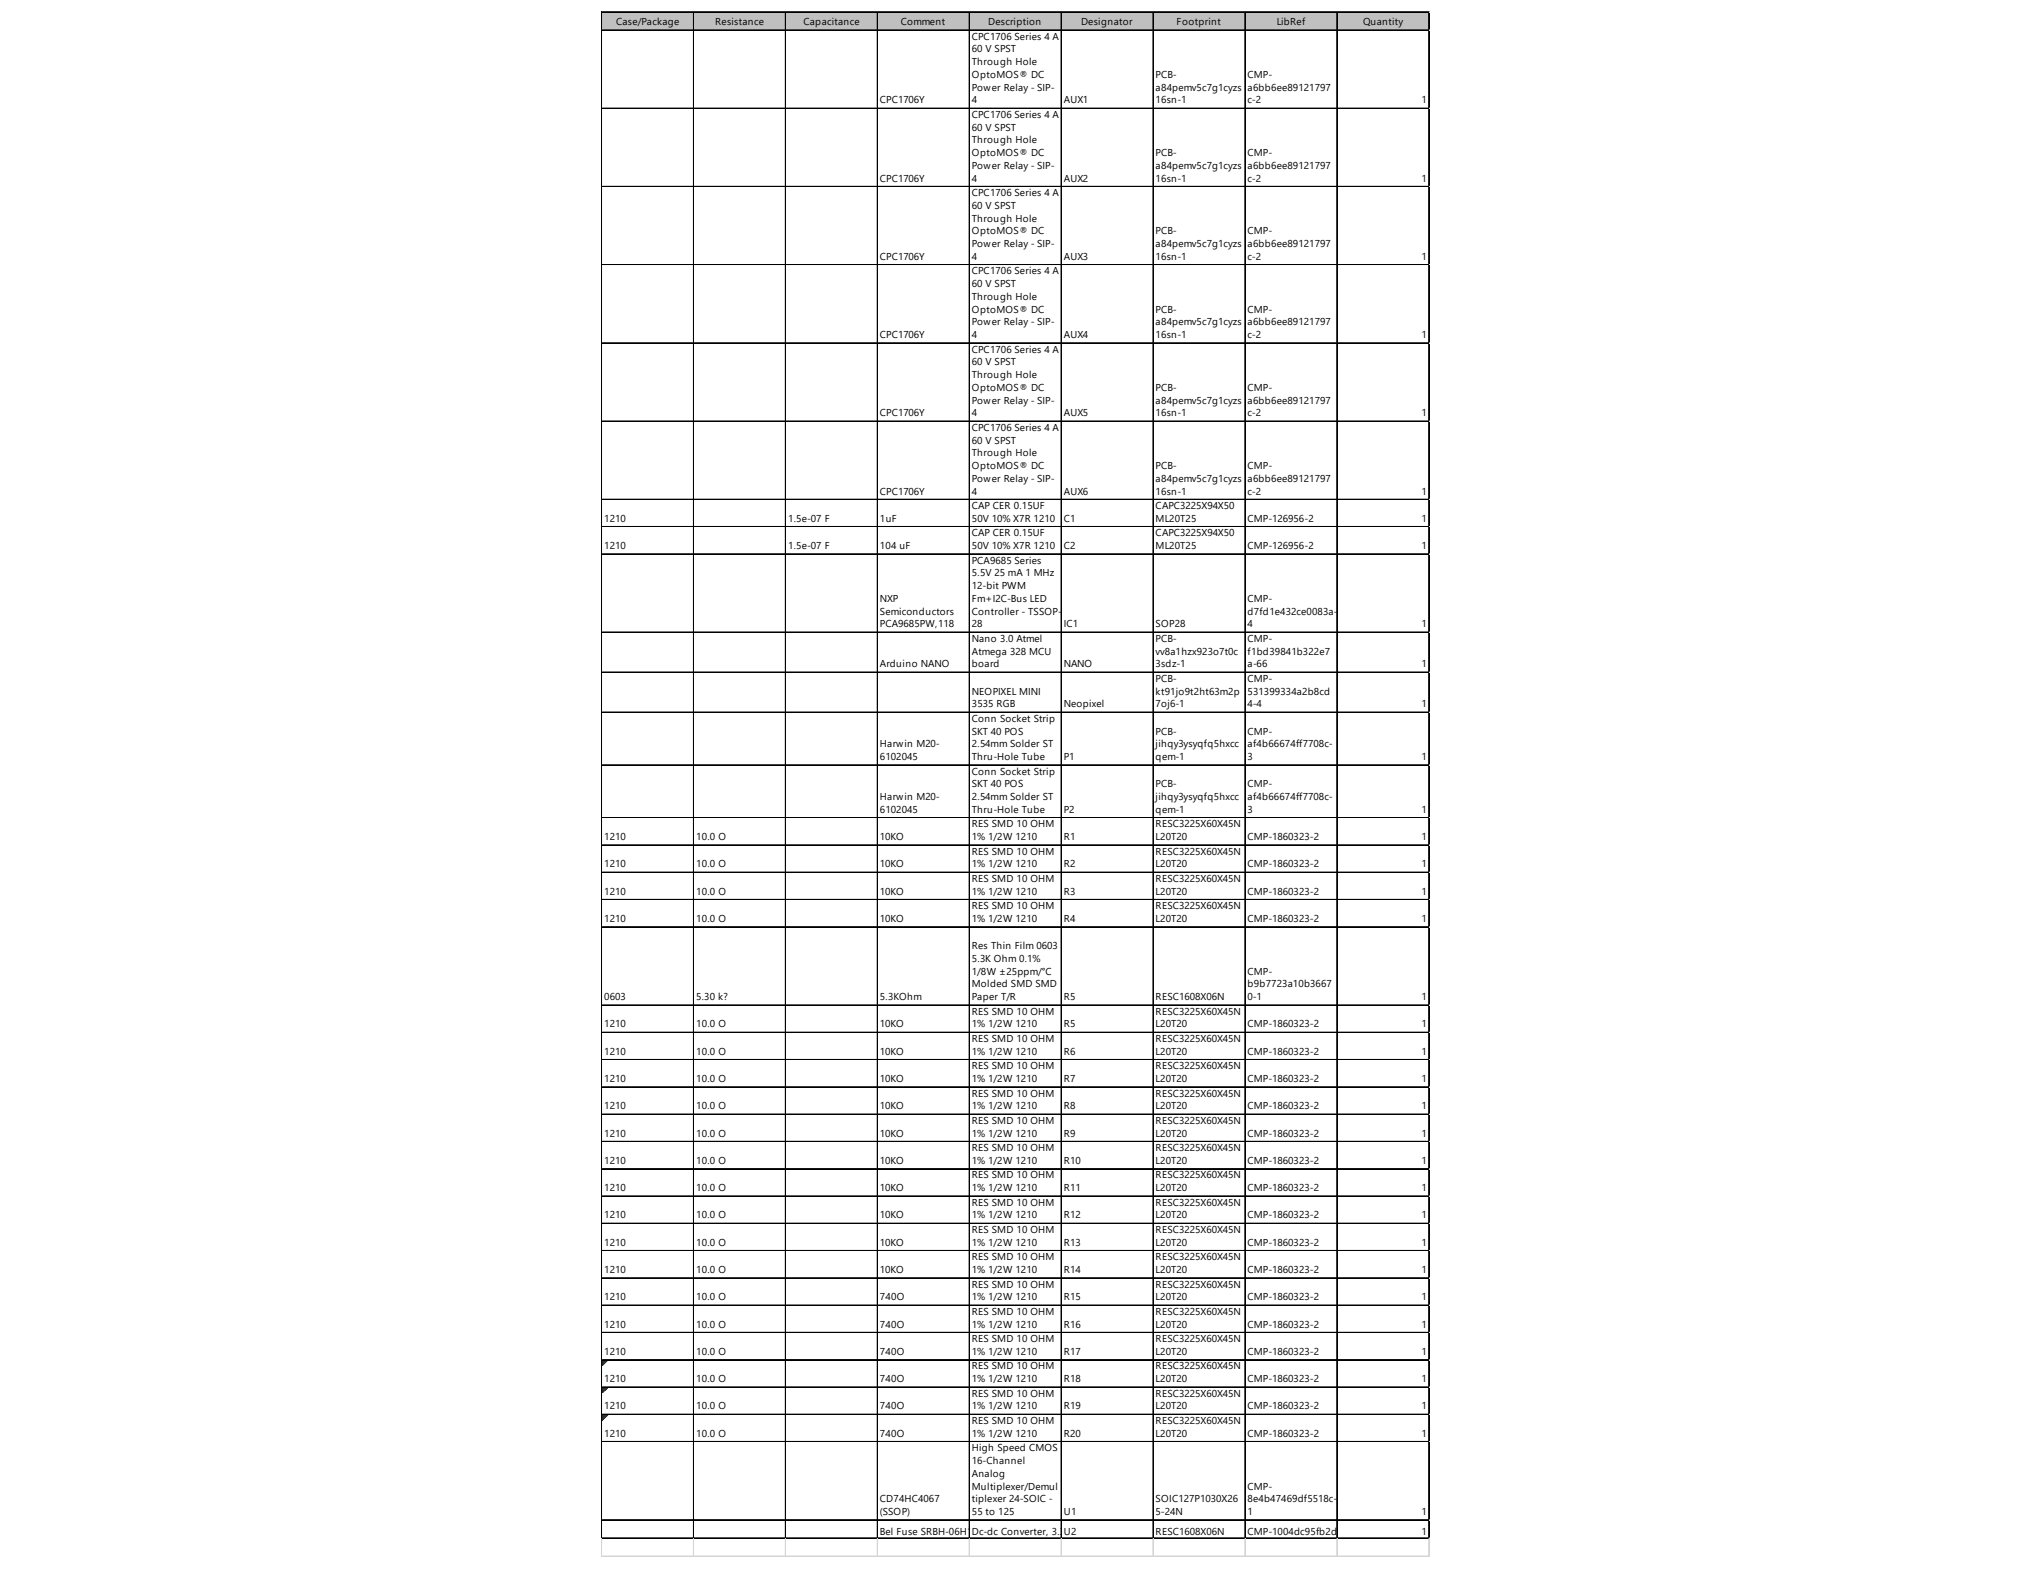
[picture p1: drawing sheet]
<svg xmlns="http://www.w3.org/2000/svg" width="279mm" height="216mm" viewBox="0 0 279 216" stroke-linecap="round" stroke-linejoin="round" font-family="sans-serif">
<defs><g id="words">
<g font-size="1.4">
<text x="84.6" y="3.5">Case/Package</text>
<text x="98.2" y="3.5">Resistance</text>
<text x="110.3" y="3.5">Capacitance</text>
<text x="123.7" y="3.5">Comment</text>
<text x="133.4" y="5.5">CPC1706 Series 4 A</text>
<text x="135.7" y="3.5">Description</text>
<text x="148.4" y="3.5">Designator</text>
<text x="161.5" y="3.5">Footprint</text>
<text x="175.3" y="3.5">LibRef</text>
<text x="187.2" y="3.5">Quantity</text>
<text x="133.4" y="7.2">60 V SPST</text>
<text x="133.4" y="9">Through Hole</text>
<text x="133.4" y="10.7">OptoMOS® DC</text>
<text x="158.7" y="10.7">PCB-</text>
<text x="171.3" y="10.7">CMP-</text>
<text x="120.8" y="14.2">CPC1706Y</text>
<text x="133.4" y="12.4">Power Relay - SIP-</text>
<text x="133.4" y="14.2">4</text>
<text x="133.4" y="16.2">CPC1706 Series 4 A</text>
<text x="133.4" y="17.9">60 V SPST</text>
<text x="146.1" y="14.2">AUX1</text>
<text x="158.7" y="12.4">a84pemv5c7g1cyzs</text>
<text x="158.7" y="14.2">16sn-1</text>
<text x="171.3" y="12.4">a6bb6ee89121797</text>
<text x="171.3" y="14.2">c-2</text>
<text x="195.1" y="14.2">1</text>
<text x="133.4" y="19.7">Through Hole</text>
<text x="133.4" y="21.4">OptoMOS® DC</text>
<text x="133.4" y="23.2">Power Relay - SIP-</text>
<text x="158.7" y="21.4">PCB-</text>
<text x="158.7" y="23.2">a84pemv5c7g1cyzs</text>
<text x="171.3" y="21.4">CMP-</text>
<text x="171.3" y="23.2">a6bb6ee89121797</text>
<text x="120.8" y="24.9">CPC1706Y</text>
<text x="133.4" y="24.9">4</text>
<text x="133.4" y="26.9">CPC1706 Series 4 A</text>
<text x="133.4" y="28.7">60 V SPST</text>
<text x="146.1" y="24.9">AUX2</text>
<text x="158.7" y="24.9">16sn-1</text>
<text x="171.3" y="24.9">c-2</text>
<text x="195.1" y="24.9">1</text>
<text x="120.8" y="35.7">CPC1706Y</text>
<text x="133.4" y="30.4">Through Hole</text>
<text x="133.4" y="32.2">OptoMOS® DC</text>
<text x="133.4" y="33.9">Power Relay - SIP-</text>
<text x="133.4" y="35.7">4</text>
<text x="146.1" y="35.7">AUX3</text>
<text x="158.7" y="32.2">PCB-</text>
<text x="158.7" y="33.9">a84pemv5c7g1cyzs</text>
<text x="158.7" y="35.7">16sn-1</text>
<text x="171.3" y="32.2">CMP-</text>
<text x="171.3" y="33.9">a6bb6ee89121797</text>
<text x="171.3" y="35.7">c-2</text>
<text x="195.1" y="35.7">1</text>
<text x="133.4" y="37.7">CPC1706 Series 4 A</text>
<text x="133.4" y="39.4">60 V SPST</text>
<text x="133.4" y="41.2">Through Hole</text>
<text x="120.8" y="46.4">CPC1706Y</text>
<text x="133.4" y="42.9">OptoMOS® DC</text>
<text x="133.4" y="44.7">Power Relay - SIP-</text>
<text x="133.4" y="46.4">4</text>
<text x="146.1" y="46.4">AUX4</text>
<text x="158.7" y="42.9">PCB-</text>
<text x="158.7" y="44.7">a84pemv5c7g1cyzs</text>
<text x="158.7" y="46.4">16sn-1</text>
<text x="171.3" y="42.9">CMP-</text>
<text x="171.3" y="44.7">a6bb6ee89121797</text>
<text x="171.3" y="46.4">c-2</text>
<text x="195.1" y="46.4">1</text>
<text x="133.4" y="48.4">CPC1706 Series 4 A</text>
<text x="133.4" y="50.1">60 V SPST</text>
<text x="133.4" y="51.9">Through Hole</text>
<text x="133.4" y="53.6">OptoMOS® DC</text>
<text x="158.7" y="53.6">PCB-</text>
<text x="171.3" y="53.6">CMP-</text>
<text x="120.8" y="57.1">CPC1706Y</text>
<text x="133.4" y="55.4">Power Relay - SIP-</text>
<text x="133.4" y="57.1">4</text>
<text x="133.4" y="59.1">CPC1706 Series 4 A</text>
<text x="146.1" y="57.1">AUX5</text>
<text x="158.7" y="55.4">a84pemv5c7g1cyzs</text>
<text x="158.7" y="57.1">16sn-1</text>
<text x="171.3" y="55.4">a6bb6ee89121797</text>
<text x="171.3" y="57.1">c-2</text>
<text x="195.1" y="57.1">1</text>
<text x="133.4" y="60.9">60 V SPST</text>
<text x="133.4" y="62.6">Through Hole</text>
<text x="133.4" y="64.4">OptoMOS® DC</text>
<text x="158.7" y="64.4">PCB-</text>
<text x="171.3" y="64.4">CMP-</text>
<text x="83" y="71.6">1210</text>
<text x="108.2" y="71.6">1.5e-07 F</text>
<text x="120.8" y="67.9">CPC1706Y</text>
<text x="120.8" y="71.6">1uF</text>
<text x="133.4" y="66.1">Power Relay - SIP-</text>
<text x="133.4" y="67.9">4</text>
<text x="133.4" y="69.9">CAP CER 0.15UF</text>
<text x="133.4" y="71.6">50V 10% X7R 1210</text>
<text x="146.1" y="67.9">AUX6</text>
<text x="146.1" y="71.6">C1</text>
<text x="158.7" y="66.1">a84pemv5c7g1cyzs</text>
<text x="158.7" y="67.9">16sn-1</text>
<text x="158.7" y="69.9">CAPC3225X94X50</text>
<text x="158.7" y="71.6">ML20T25</text>
<text x="171.3" y="66.1">a6bb6ee89121797</text>
<text x="171.3" y="67.9">c-2</text>
<text x="171.3" y="71.6">CMP-126956-2</text>
<text x="195.1" y="67.9">1</text>
<text x="195.1" y="71.6">1</text>
<text x="83" y="75.4">1210</text>
<text x="108.2" y="75.4">1.5e-07 F</text>
<text x="120.8" y="75.4">104 uF</text>
<text x="133.4" y="73.6">CAP CER 0.15UF</text>
<text x="133.4" y="75.4">50V 10% X7R 1210</text>
<text x="133.4" y="77.4">PCA9685 Series</text>
<text x="146.1" y="75.4">C2</text>
<text x="158.7" y="73.6">CAPC3225X94X50</text>
<text x="158.7" y="75.4">ML20T25</text>
<text x="171.3" y="75.4">CMP-126956-2</text>
<text x="195.1" y="75.4">1</text>
<text x="120.8" y="82.6">NXP</text>
<text x="133.4" y="79.1">5.5V 25 mA 1 MHz</text>
<text x="133.4" y="80.9">12-bit PWM</text>
<text x="133.4" y="82.6">Fm+I2C-Bus LED</text>
<text x="171.3" y="82.6">CMP-</text>
<text x="120.8" y="84.4">Semiconductors</text>
<text x="120.8" y="86.1">PCA9685PW,118</text>
<text x="133.4" y="84.4">Controller - TSSOP-</text>
<text x="133.4" y="86.1">28</text>
<text x="133.4" y="88.1">Nano 3.0 Atmel</text>
<text x="133.4" y="89.8">Atmega 328 MCU</text>
<text x="146.1" y="86.1">IC1</text>
<text x="158.7" y="86.1">SOP28</text>
<text x="158.7" y="88.1">PCB-</text>
<text x="158.7" y="89.8">vv8a1hzx923o7t0c</text>
<text x="171.3" y="84.4">d7fd1e432ce0083a-</text>
<text x="171.3" y="86.1">4</text>
<text x="171.3" y="88.1">CMP-</text>
<text x="171.3" y="89.8">f1bd39841b322e7</text>
<text x="195.1" y="86.1">1</text>
<text x="120.8" y="91.6">Arduino NANO</text>
<text x="133.4" y="91.6">board</text>
<text x="133.4" y="95.3">NEOPIXEL MINI</text>
<text x="146.1" y="91.6">NANO</text>
<text x="158.7" y="91.6">3sdz-1</text>
<text x="158.7" y="93.6">PCB-</text>
<text x="158.7" y="95.3">kt91jo9t2ht63m2p</text>
<text x="171.3" y="91.6">a-66</text>
<text x="171.3" y="93.6">CMP-</text>
<text x="171.3" y="95.3">531399334a2b8cd</text>
<text x="195.1" y="91.6">1</text>
<text x="133.4" y="97.1">3535 RGB</text>
<text x="133.4" y="99.1">Conn Socket Strip</text>
<text x="133.4" y="100.8">SKT 40 POS</text>
<text x="146.1" y="97.1">Neopixel</text>
<text x="158.7" y="97.1">7oj6-1</text>
<text x="158.7" y="100.8">PCB-</text>
<text x="171.3" y="97.1">4-4</text>
<text x="171.3" y="100.8">CMP-</text>
<text x="195.1" y="97.1">1</text>
<text x="120.8" y="102.6">Harwin M20-</text>
<text x="120.8" y="104.3">6102045</text>
<text x="133.4" y="102.6">2.54mm Solder ST</text>
<text x="133.4" y="104.3">Thru-Hole Tube</text>
<text x="133.4" y="106.3">Conn Socket Strip</text>
<text x="146.1" y="104.3">P1</text>
<text x="158.7" y="102.6">jihqy3ysyqfq5hxcc</text>
<text x="158.7" y="104.3">qem-1</text>
<text x="171.3" y="102.6">af4b66674ff7708c-</text>
<text x="171.3" y="104.3">3</text>
<text x="195.1" y="104.3">1</text>
<text x="120.8" y="109.8">Harwin M20-</text>
<text x="120.8" y="111.6">6102045</text>
<text x="133.4" y="108.1">SKT 40 POS</text>
<text x="133.4" y="109.8">2.54mm Solder ST</text>
<text x="133.4" y="111.6">Thru-Hole Tube</text>
<text x="133.4" y="113.6">RES SMD 10 OHM</text>
<text x="146.1" y="111.6">P2</text>
<text x="158.7" y="108.1">PCB-</text>
<text x="158.7" y="109.8">jihqy3ysyqfq5hxcc</text>
<text x="158.7" y="111.6">qem-1</text>
<text x="158.7" y="113.6">RESC3225X60X45N</text>
<text x="171.3" y="108.1">CMP-</text>
<text x="171.3" y="109.8">af4b66674ff7708c-</text>
<text x="171.3" y="111.6">3</text>
<text x="195.1" y="111.6">1</text>
<text x="83" y="115.3">1210</text>
<text x="83" y="119.1">1210</text>
<text x="95.6" y="115.3">10.0 O</text>
<text x="95.6" y="119.1">10.0 O</text>
<text x="120.8" y="115.3">10KO</text>
<text x="120.8" y="119.1">10KO</text>
<text x="133.4" y="115.3">1% 1/2W 1210</text>
<text x="133.4" y="117.3">RES SMD 10 OHM</text>
<text x="133.4" y="119.1">1% 1/2W 1210</text>
<text x="146.1" y="115.3">R1</text>
<text x="146.1" y="119.1">R2</text>
<text x="158.7" y="115.3">L20T20</text>
<text x="158.7" y="117.3">RESC3225X60X45N</text>
<text x="158.7" y="119.1">L20T20</text>
<text x="171.3" y="115.3">CMP-1860323-2</text>
<text x="171.3" y="119.1">CMP-1860323-2</text>
<text x="195.1" y="115.3">1</text>
<text x="195.1" y="119.1">1</text>
<text x="83" y="122.8">1210</text>
<text x="95.6" y="122.8">10.0 O</text>
<text x="120.8" y="122.8">10KO</text>
<text x="133.4" y="121.1">RES SMD 10 OHM</text>
<text x="133.4" y="122.8">1% 1/2W 1210</text>
<text x="133.4" y="124.8">RES SMD 10 OHM</text>
<text x="146.1" y="122.8">R3</text>
<text x="158.7" y="121.1">RESC3225X60X45N</text>
<text x="158.7" y="122.8">L20T20</text>
<text x="158.7" y="124.8">RESC3225X60X45N</text>
<text x="171.3" y="122.8">CMP-1860323-2</text>
<text x="195.1" y="122.8">1</text>
<text x="83" y="126.5">1210</text>
<text x="95.6" y="126.5">10.0 O</text>
<text x="120.8" y="126.5">10KO</text>
<text x="133.4" y="126.5">1% 1/2W 1210</text>
<text x="133.4" y="130.3">Res Thin Film 0603</text>
<text x="146.1" y="126.5">R4</text>
<text x="158.7" y="126.5">L20T20</text>
<text x="171.3" y="126.5">CMP-1860323-2</text>
<text x="195.1" y="126.5">1</text>
<text x="83" y="137.3">0603</text>
<text x="95.6" y="137.3">5.30 k?</text>
<text x="120.8" y="137.3">5.3KOhm</text>
<text x="133.4" y="132">5.3K Ohm 0.1%</text>
<text x="133.4" y="133.8">1/8W ±25ppm/°C</text>
<text x="133.4" y="135.5">Molded SMD SMD</text>
<text x="133.4" y="137.3">Paper T/R</text>
<text x="146.1" y="137.3">R5</text>
<text x="158.7" y="137.3">RESC1608X06N</text>
<text x="171.3" y="133.8">CMP-</text>
<text x="171.3" y="135.5">b9b7723a10b3667</text>
<text x="171.3" y="137.3">0-1</text>
<text x="195.1" y="137.3">1</text>
<text x="83" y="141">1210</text>
<text x="95.6" y="141">10.0 O</text>
<text x="120.8" y="141">10KO</text>
<text x="133.4" y="139.3">RES SMD 10 OHM</text>
<text x="133.4" y="141">1% 1/2W 1210</text>
<text x="133.4" y="143">RES SMD 10 OHM</text>
<text x="146.1" y="141">R5</text>
<text x="158.7" y="139.3">RESC3225X60X45N</text>
<text x="158.7" y="141">L20T20</text>
<text x="158.7" y="143">RESC3225X60X45N</text>
<text x="171.3" y="141">CMP-1860323-2</text>
<text x="195.1" y="141">1</text>
<text x="83" y="144.8">1210</text>
<text x="83" y="148.5">1210</text>
<text x="95.6" y="144.8">10.0 O</text>
<text x="95.6" y="148.5">10.0 O</text>
<text x="120.8" y="144.8">10KO</text>
<text x="120.8" y="148.5">10KO</text>
<text x="133.4" y="144.8">1% 1/2W 1210</text>
<text x="133.4" y="146.8">RES SMD 10 OHM</text>
<text x="133.4" y="148.5">1% 1/2W 1210</text>
<text x="146.1" y="144.8">R6</text>
<text x="146.1" y="148.5">R7</text>
<text x="158.7" y="144.8">L20T20</text>
<text x="158.7" y="146.8">RESC3225X60X45N</text>
<text x="158.7" y="148.5">L20T20</text>
<text x="171.3" y="144.8">CMP-1860323-2</text>
<text x="171.3" y="148.5">CMP-1860323-2</text>
<text x="195.1" y="144.8">1</text>
<text x="195.1" y="148.5">1</text>
<text x="83" y="152.3">1210</text>
<text x="95.6" y="152.3">10.0 O</text>
<text x="120.8" y="152.3">10KO</text>
<text x="133.4" y="150.5">RES SMD 10 OHM</text>
<text x="133.4" y="152.3">1% 1/2W 1210</text>
<text x="133.4" y="154.3">RES SMD 10 OHM</text>
<text x="146.1" y="152.3">R8</text>
<text x="158.7" y="150.5">RESC3225X60X45N</text>
<text x="158.7" y="152.3">L20T20</text>
<text x="158.7" y="154.3">RESC3225X60X45N</text>
<text x="171.3" y="152.3">CMP-1860323-2</text>
<text x="195.1" y="152.3">1</text>
<text x="83" y="156">1210</text>
<text x="83" y="159.8">1210</text>
<text x="95.6" y="156">10.0 O</text>
<text x="95.6" y="159.8">10.0 O</text>
<text x="120.8" y="156">10KO</text>
<text x="120.8" y="159.8">10KO</text>
<text x="133.4" y="156">1% 1/2W 1210</text>
<text x="133.4" y="158">RES SMD 10 OHM</text>
<text x="133.4" y="159.8">1% 1/2W 1210</text>
<text x="133.4" y="161.7">RES SMD 10 OHM</text>
<text x="146.1" y="156">R9</text>
<text x="146.1" y="159.8">R10</text>
<text x="158.7" y="156">L20T20</text>
<text x="158.7" y="158">RESC3225X60X45N</text>
<text x="158.7" y="159.8">L20T20</text>
<text x="158.7" y="161.7">RESC3225X60X45N</text>
<text x="171.3" y="156">CMP-1860323-2</text>
<text x="171.3" y="159.8">CMP-1860323-2</text>
<text x="195.1" y="156">1</text>
<text x="195.1" y="159.8">1</text>
<text x="83" y="163.5">1210</text>
<text x="83" y="167.2">1210</text>
<text x="95.6" y="163.5">10.0 O</text>
<text x="95.6" y="167.2">10.0 O</text>
<text x="120.8" y="163.5">10KO</text>
<text x="120.8" y="167.2">10KO</text>
<text x="133.4" y="163.5">1% 1/2W 1210</text>
<text x="133.4" y="165.5">RES SMD 10 OHM</text>
<text x="133.4" y="167.2">1% 1/2W 1210</text>
<text x="146.1" y="163.5">R11</text>
<text x="146.1" y="167.2">R12</text>
<text x="158.7" y="163.5">L20T20</text>
<text x="158.7" y="165.5">RESC3225X60X45N</text>
<text x="158.7" y="167.2">L20T20</text>
<text x="171.3" y="163.5">CMP-1860323-2</text>
<text x="171.3" y="167.2">CMP-1860323-2</text>
<text x="195.1" y="163.5">1</text>
<text x="195.1" y="167.2">1</text>
<text x="83" y="171">1210</text>
<text x="95.6" y="171">10.0 O</text>
<text x="120.8" y="171">10KO</text>
<text x="133.4" y="169.2">RES SMD 10 OHM</text>
<text x="133.4" y="171">1% 1/2W 1210</text>
<text x="133.4" y="173">RES SMD 10 OHM</text>
<text x="146.1" y="171">R13</text>
<text x="158.7" y="169.2">RESC3225X60X45N</text>
<text x="158.7" y="171">L20T20</text>
<text x="158.7" y="173">RESC3225X60X45N</text>
<text x="171.3" y="171">CMP-1860323-2</text>
<text x="195.1" y="171">1</text>
<text x="83" y="174.7">1210</text>
<text x="83" y="178.5">1210</text>
<text x="95.6" y="174.7">10.0 O</text>
<text x="95.6" y="178.5">10.0 O</text>
<text x="120.8" y="174.7">10KO</text>
<text x="120.8" y="178.5">740O</text>
<text x="133.4" y="174.7">1% 1/2W 1210</text>
<text x="133.4" y="176.7">RES SMD 10 OHM</text>
<text x="133.4" y="178.5">1% 1/2W 1210</text>
<text x="146.1" y="174.7">R14</text>
<text x="146.1" y="178.5">R15</text>
<text x="158.7" y="174.7">L20T20</text>
<text x="158.7" y="176.7">RESC3225X60X45N</text>
<text x="158.7" y="178.5">L20T20</text>
<text x="171.3" y="174.7">CMP-1860323-2</text>
<text x="171.3" y="178.5">CMP-1860323-2</text>
<text x="195.1" y="174.7">1</text>
<text x="195.1" y="178.5">1</text>
<text x="83" y="182.2">1210</text>
<text x="83" y="186">1210</text>
<text x="95.6" y="182.2">10.0 O</text>
<text x="95.6" y="186">10.0 O</text>
<text x="120.8" y="182.2">740O</text>
<text x="120.8" y="186">740O</text>
<text x="133.4" y="180.5">RES SMD 10 OHM</text>
<text x="133.4" y="182.2">1% 1/2W 1210</text>
<text x="133.4" y="184.2">RES SMD 10 OHM</text>
<text x="133.4" y="186">1% 1/2W 1210</text>
<text x="146.1" y="182.2">R16</text>
<text x="146.1" y="186">R17</text>
<text x="158.7" y="180.5">RESC3225X60X45N</text>
<text x="158.7" y="182.2">L20T20</text>
<text x="158.7" y="184.2">RESC3225X60X45N</text>
<text x="158.7" y="186">L20T20</text>
<text x="171.3" y="182.2">CMP-1860323-2</text>
<text x="171.3" y="186">CMP-1860323-2</text>
<text x="195.1" y="182.2">1</text>
<text x="195.1" y="186">1</text>
<text x="83" y="189.7">1210</text>
<text x="95.6" y="189.7">10.0 O</text>
<text x="120.8" y="189.7">740O</text>
<text x="133.4" y="188">RES SMD 10 OHM</text>
<text x="133.4" y="189.7">1% 1/2W 1210</text>
<text x="133.4" y="191.7">RES SMD 10 OHM</text>
<text x="146.1" y="189.7">R18</text>
<text x="158.7" y="188">RESC3225X60X45N</text>
<text x="158.7" y="189.7">L20T20</text>
<text x="158.7" y="191.7">RESC3225X60X45N</text>
<text x="171.3" y="189.7">CMP-1860323-2</text>
<text x="195.1" y="189.7">1</text>
<text x="83" y="193.5">1210</text>
<text x="83" y="197.2">1210</text>
<text x="95.6" y="193.5">10.0 O</text>
<text x="95.6" y="197.2">10.0 O</text>
<text x="120.8" y="193.5">740O</text>
<text x="120.8" y="197.2">740O</text>
<text x="133.4" y="193.5">1% 1/2W 1210</text>
<text x="133.4" y="195.5">RES SMD 10 OHM</text>
<text x="133.4" y="197.2">1% 1/2W 1210</text>
<text x="146.1" y="193.5">R19</text>
<text x="146.1" y="197.2">R20</text>
<text x="158.7" y="193.5">L20T20</text>
<text x="158.7" y="195.5">RESC3225X60X45N</text>
<text x="158.7" y="197.2">L20T20</text>
<text x="171.3" y="193.5">CMP-1860323-2</text>
<text x="171.3" y="197.2">CMP-1860323-2</text>
<text x="195.1" y="193.5">1</text>
<text x="195.1" y="197.2">1</text>
<text x="133.4" y="199.2">High Speed CMOS</text>
<text x="133.4" y="200.9">16-Channel</text>
<text x="133.4" y="202.7">Analog</text>
<text x="120.8" y="206.2">CD74HC4067</text>
<text x="120.8" y="207.9">(SSOP)</text>
<text x="133.4" y="204.4">Multiplexer/Demul</text>
<text x="133.4" y="206.2">tiplexer 24-SOIC -</text>
<text x="133.4" y="207.9">55 to 125</text>
<text x="146.1" y="207.9">U1</text>
<text x="158.7" y="206.2">SOIC127P1030X26</text>
<text x="158.7" y="207.9">5-24N</text>
<text x="171.3" y="204.4">CMP-</text>
<text x="171.3" y="206.2">8e4b47469df5518c-</text>
<text x="171.3" y="207.9">1</text>
<text x="195.1" y="207.9">1</text>
<text x="120.8" y="210.7">Bel Fuse SRBH-06H1A1R</text>
<text x="133.4" y="210.7">Dc-dc Converter, 3.3V</text>
<text x="146.1" y="210.7">U2to 5V, 6A</text>
<text x="158.7" y="210.7">RESC1608X06N</text>
<text x="171.3" y="210.7">CMP-1004dc95fb2d</text>
<text x="183.6" y="210.7">cfc3-1</text>
<text x="195.1" y="210.7">1</text>
</g>
</g></defs>
<path d="M82.7 1.7h113.6v2.5h-113.6z" fill="#c0c0c0"/>
<path d="M82.7 186.7h.8" fill="none" stroke="#008000" stroke-width=".14"/>
<path d="M82.7 186.7h.8v.2h-.8z" fill="#008000"/>
<path d="M82.7 186.9h.6" fill="none" stroke="#008000" stroke-width=".14"/>
<path d="M82.7 186.9h.6v.1h-.6z" fill="#008000"/>
<path d="M82.7 187h.5" fill="none" stroke="#008000" stroke-width=".14"/>
<path d="M82.7 187h.5v.1h-.5z" fill="#008000"/>
<path d="M82.7 187.1h.4" fill="none" stroke="#008000" stroke-width=".14"/>
<path d="M82.7 187.1h.4v.1h-.4z" fill="#008000"/>
<path d="M82.7 187.2h.3" fill="none" stroke="#008000" stroke-width=".14"/>
<path d="M82.7 187.2h.3v.2h-.3z" fill="#008000"/>
<path d="M82.7 187.4h.1" fill="none" stroke="#008000" stroke-width=".14"/>
<path d="M82.7 187.4h.1v.1h-.1z" fill="#008000"/>
<path d="M82.7 190.5h.8" fill="none" stroke="#008000" stroke-width=".14"/>
<path d="M82.7 190.5h.8v.1h-.8z" fill="#008000"/>
<path d="M82.7 190.6h.6" fill="none" stroke="#008000" stroke-width=".14"/>
<path d="M82.7 190.6h.6v.1h-.6z" fill="#008000"/>
<path d="M82.7 190.7h.5" fill="none" stroke="#008000" stroke-width=".14"/>
<path d="M82.7 190.7h.5v.2h-.5z" fill="#008000"/>
<path d="M82.7 190.9h.4" fill="none" stroke="#008000" stroke-width=".14"/>
<path d="M82.7 190.9h.4v.1h-.4z" fill="#008000"/>
<path d="M82.7 191h.3" fill="none" stroke="#008000" stroke-width=".14"/>
<path d="M82.7 191h.3v.1h-.3z" fill="#008000"/>
<path d="M82.7 191.1h.1" fill="none" stroke="#008000" stroke-width=".14"/>
<path d="M82.7 191.1h.1v.1h-.1z" fill="#008000"/>
<path d="M82.7 194.2h.8" fill="none" stroke="#008000" stroke-width=".14"/>
<path d="M82.7 194.2h.8v.1h-.8z" fill="#008000"/>
<path d="M82.7 194.3h.6" fill="none" stroke="#008000" stroke-width=".14"/>
<path d="M82.7 194.3h.6v.2h-.6z" fill="#008000"/>
<path d="M82.7 194.5h.5" fill="none" stroke="#008000" stroke-width=".14"/>
<path d="M82.7 194.5h.5v.1h-.5z" fill="#008000"/>
<path d="M82.7 194.6h.4" fill="none" stroke="#008000" stroke-width=".14"/>
<path d="M82.7 194.6h.4v.1h-.4z" fill="#008000"/>
<path d="M82.7 194.7h.3" fill="none" stroke="#008000" stroke-width=".14"/>
<path d="M82.7 194.7h.3v.1h-.3z" fill="#008000"/>
<path d="M82.7 194.8h.1" fill="none" stroke="#008000" stroke-width=".14"/>
<path d="M82.7 194.8h.1v.2h-.1z" fill="#008000"/>
<g fill="none" stroke="#000" stroke-width=".14">
<path d="M82.6 1.6v209.6M82.7 1.6v209.6M82.7 1.6h113.6M82.7 1.7h113.6M82.7 4.1h113.6M82.7 4.2h113.6M82.7 14.8h113.6M82.7 14.9h113.6M95.2 1.7v209.5M95.3 1.7v209.5M107.8 1.7v209.5M107.9 1.7v209.5"/>
<path d="M120.4 1.7v209.5M120.5 1.7v209.5M133.1 1.7v209.5M145.7 1.7v209.5M158.3 1.7v209.5M158.4 1.7v209.5M170.9 1.7v209.5M171 1.7v209.5M183.5 1.7v209.5M183.6 1.7v209.5M196.1 1.7v209.5M196.2 1.7v209.5"/>
<path d="M82.7 25.6h113.6M82.7 36.3h113.6M82.7 36.4h113.6M82.7 47h113.6M82.7 47.1h113.6M82.7 57.8h113.6M82.7 68.5h113.6M82.7 68.6h113.6M82.7 72.3h113.6M82.7 76h113.6M82.7 76.1h113.6M82.7 86.7h113.6"/>
<path d="M82.7 86.8h113.6M82.7 92.2h113.6M82.7 92.3h113.6M82.7 97.7h113.6M82.7 97.8h113.6M82.7 105h113.6M82.7 112.2h113.6M82.7 112.3h113.6M82.7 116h113.6M82.7 119.7h113.6M82.7 119.8h113.6M82.7 123.4h113.6"/>
<path d="M82.7 123.5h113.6M82.7 127.2h113.6M82.7 137.9h113.6M82.7 138h113.6M82.7 141.7h113.6M82.7 145.4h113.6M82.7 145.5h113.6M82.7 149.2h113.6M82.7 152.9h113.6M82.7 153h113.6M82.7 156.6h113.6M82.7 156.7h113.6"/>
<path d="M82.7 160.4h113.6M82.7 160.5h113.6M82.7 164.1h113.6M82.7 164.2h113.6M82.7 167.9h113.6M82.7 171.6h113.6M82.7 171.7h113.6M82.7 175.4h113.6M82.7 179.1h113.6M82.7 179.2h113.6M82.7 182.9h113.6M82.7 186.6h113.6"/>
<path d="M82.7 186.7h113.6M82.7 190.4h113.6M82.7 194.1h113.6M82.7 194.2h113.6M82.7 197.8h113.6M82.7 197.9h113.6M82.7 208.6h113.6M82.7 211.1h113.6"/>
</g>
<g fill="none" stroke="#d4d4d4" stroke-width=".14">
<path d="M196.3 1.6h.1M82.6 211.2v2.5M82.7 211.2v2.5M95.2 211.2v2.5M95.3 211.2v2.5M107.8 211.2v2.5M107.9 211.2v2.5M120.4 211.2v2.5M120.5 211.2v2.5M133.1 211.2v2.5M145.7 211.2v2.5M158.3 211.2v2.5"/>
<path d="M158.4 211.2v2.5M170.9 211.2v2.5M171 211.2v2.5M183.5 211.2v2.5M183.6 211.2v2.5M196.1 211.2v2.5M196.2 211.2v2.5"/>
</g>
<path d="M196.3 1.6v.1z" fill="#d4d4d4"/>
<path d="M196.3 4.1h.1" fill="none" stroke="#d4d4d4" stroke-width=".14"/>
<path d="M196.3 4.1v.1z" fill="#d4d4d4"/>
<path d="M196.3 14.8h.1" fill="none" stroke="#d4d4d4" stroke-width=".14"/>
<path d="M196.3 14.8v.2z" fill="#d4d4d4"/>
<path d="M196.3 25.6h.1" fill="none" stroke="#d4d4d4" stroke-width=".14"/>
<path d="M196.3 25.6v.1z" fill="#d4d4d4"/>
<path d="M196.3 36.3h.1" fill="none" stroke="#d4d4d4" stroke-width=".14"/>
<path d="M196.3 36.3v.1z" fill="#d4d4d4"/>
<path d="M196.3 47h.1" fill="none" stroke="#d4d4d4" stroke-width=".14"/>
<path d="M196.3 47v.2z" fill="#d4d4d4"/>
<path d="M196.3 57.8h.1" fill="none" stroke="#d4d4d4" stroke-width=".14"/>
<path d="M196.3 57.8v.1z" fill="#d4d4d4"/>
<path d="M196.3 68.5h.1" fill="none" stroke="#d4d4d4" stroke-width=".14"/>
<path d="M196.3 68.5v.1z" fill="#d4d4d4"/>
<path d="M196.3 72.3h.1" fill="none" stroke="#d4d4d4" stroke-width=".14"/>
<path d="M196.3 72.3v.1z" fill="#d4d4d4"/>
<path d="M196.3 76h.1" fill="none" stroke="#d4d4d4" stroke-width=".14"/>
<path d="M196.3 76v.1z" fill="#d4d4d4"/>
<path d="M196.3 86.7h.1" fill="none" stroke="#d4d4d4" stroke-width=".14"/>
<path d="M196.3 86.7v.2z" fill="#d4d4d4"/>
<path d="M196.3 92.2h.1" fill="none" stroke="#d4d4d4" stroke-width=".14"/>
<path d="M196.3 92.2v.2z" fill="#d4d4d4"/>
<path d="M196.3 97.7h.1" fill="none" stroke="#d4d4d4" stroke-width=".14"/>
<path d="M196.3 97.7v.2z" fill="#d4d4d4"/>
<path d="M196.3 105h.1" fill="none" stroke="#d4d4d4" stroke-width=".14"/>
<path d="M196.3 105v.1z" fill="#d4d4d4"/>
<path d="M196.3 112.2h.1" fill="none" stroke="#d4d4d4" stroke-width=".14"/>
<path d="M196.3 112.2v.1z" fill="#d4d4d4"/>
<path d="M196.3 116h.1" fill="none" stroke="#d4d4d4" stroke-width=".14"/>
<path d="M196.3 116v.1z" fill="#d4d4d4"/>
<path d="M196.3 119.7h.1" fill="none" stroke="#d4d4d4" stroke-width=".14"/>
<path d="M196.3 119.7v.1z" fill="#d4d4d4"/>
<path d="M196.3 123.4h.1" fill="none" stroke="#d4d4d4" stroke-width=".14"/>
<path d="M196.3 123.4v.2z" fill="#d4d4d4"/>
<path d="M196.3 127.2h.1" fill="none" stroke="#d4d4d4" stroke-width=".14"/>
<path d="M196.3 127.2v.1z" fill="#d4d4d4"/>
<path d="M196.3 137.9h.1" fill="none" stroke="#d4d4d4" stroke-width=".14"/>
<path d="M196.3 137.9v.1z" fill="#d4d4d4"/>
<path d="M196.3 141.7h.1" fill="none" stroke="#d4d4d4" stroke-width=".14"/>
<path d="M196.3 141.7v.1z" fill="#d4d4d4"/>
<path d="M196.3 145.4h.1" fill="none" stroke="#d4d4d4" stroke-width=".14"/>
<path d="M196.3 145.4v.1z" fill="#d4d4d4"/>
<path d="M196.3 149.2h.1" fill="none" stroke="#d4d4d4" stroke-width=".14"/>
<path d="M196.3 149.2v.1z" fill="#d4d4d4"/>
<path d="M196.3 152.9h.1" fill="none" stroke="#d4d4d4" stroke-width=".14"/>
<path d="M196.3 152.9v.1z" fill="#d4d4d4"/>
<path d="M196.3 156.6h.1" fill="none" stroke="#d4d4d4" stroke-width=".14"/>
<path d="M196.3 156.6v.2z" fill="#d4d4d4"/>
<path d="M196.3 160.4h.1" fill="none" stroke="#d4d4d4" stroke-width=".14"/>
<path d="M196.3 160.4v.1z" fill="#d4d4d4"/>
<path d="M196.3 164.1h.1" fill="none" stroke="#d4d4d4" stroke-width=".14"/>
<path d="M196.3 164.1v.2z" fill="#d4d4d4"/>
<path d="M196.3 167.9h.1" fill="none" stroke="#d4d4d4" stroke-width=".14"/>
<path d="M196.3 167.9v.1z" fill="#d4d4d4"/>
<path d="M196.3 171.6h.1" fill="none" stroke="#d4d4d4" stroke-width=".14"/>
<path d="M196.3 171.6v.2z" fill="#d4d4d4"/>
<path d="M196.3 175.4h.1" fill="none" stroke="#d4d4d4" stroke-width=".14"/>
<path d="M196.3 175.4v.1z" fill="#d4d4d4"/>
<path d="M196.3 179.1h.1" fill="none" stroke="#d4d4d4" stroke-width=".14"/>
<path d="M196.3 179.1v.1z" fill="#d4d4d4"/>
<path d="M196.3 182.9h.1" fill="none" stroke="#d4d4d4" stroke-width=".14"/>
<path d="M196.3 182.9v.1z" fill="#d4d4d4"/>
<path d="M196.3 186.6h.1" fill="none" stroke="#d4d4d4" stroke-width=".14"/>
<path d="M196.3 186.6v.1z" fill="#d4d4d4"/>
<path d="M196.3 190.4h.1" fill="none" stroke="#d4d4d4" stroke-width=".14"/>
<path d="M196.3 190.4v.1z" fill="#d4d4d4"/>
<path d="M196.3 194.1h.1" fill="none" stroke="#d4d4d4" stroke-width=".14"/>
<path d="M196.3 194.1v.1z" fill="#d4d4d4"/>
<path d="M196.3 197.8h.1" fill="none" stroke="#d4d4d4" stroke-width=".14"/>
<path d="M196.3 197.8v.2z" fill="#d4d4d4"/>
<path d="M196.3 208.6h.1" fill="none" stroke="#d4d4d4" stroke-width=".14"/>
<path d="M196.3 208.6v.1z" fill="#d4d4d4"/>
<path d="M196.3 211.1h.1" fill="none" stroke="#d4d4d4" stroke-width=".14"/>
<path d="M196.3 211.1v.1z" fill="#d4d4d4"/>
<path d="M82.6 213.6h113.7" fill="none" stroke="#d4d4d4" stroke-width=".14"/>
<use href="#words"/>
</svg>
